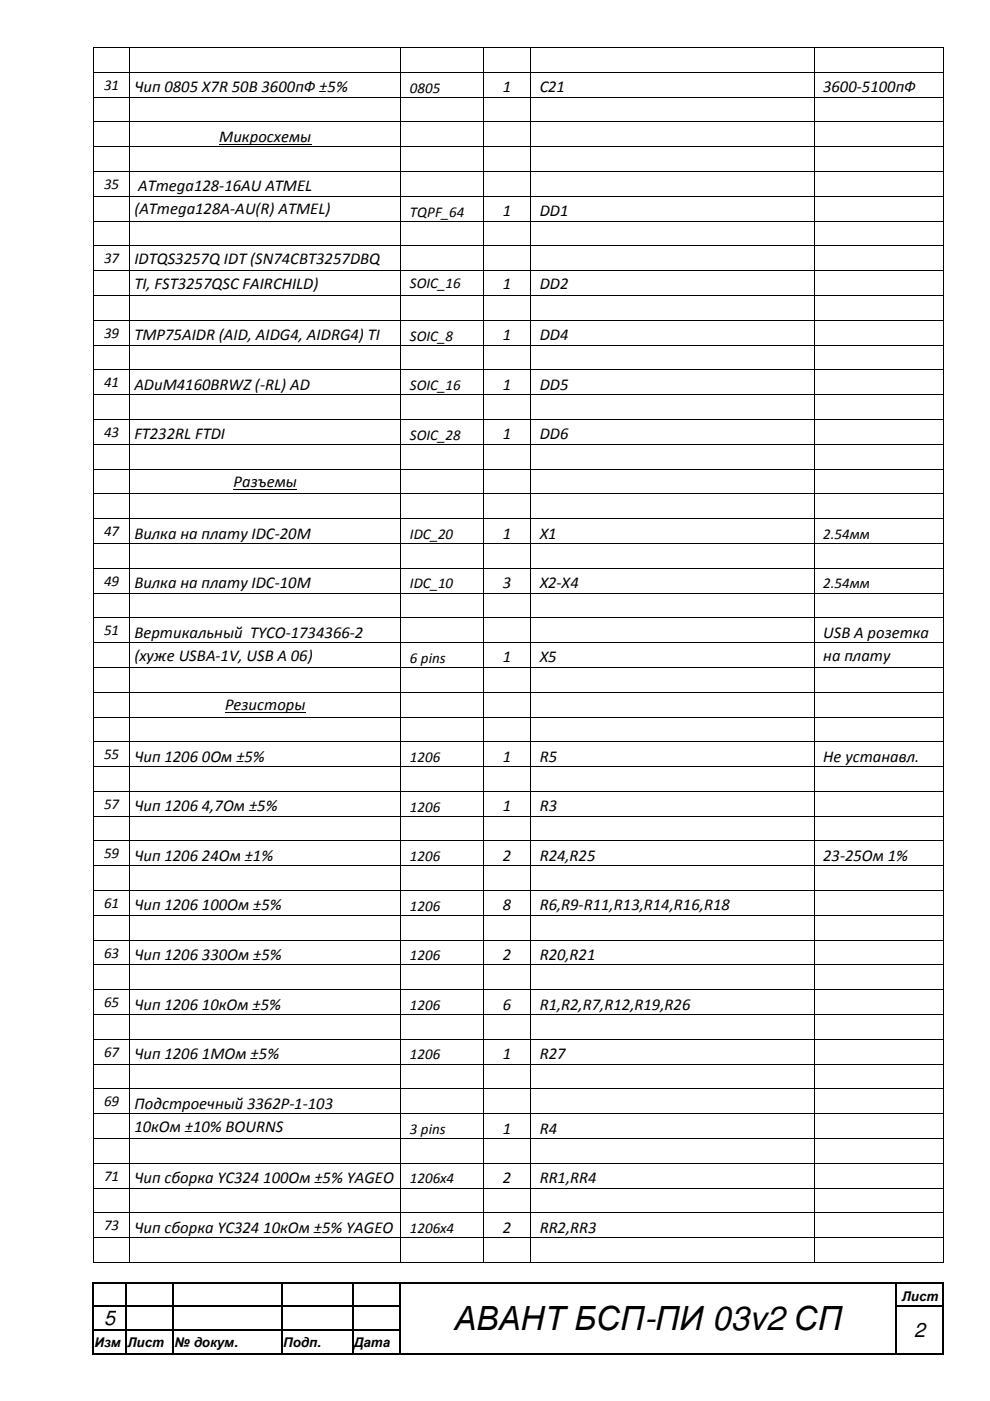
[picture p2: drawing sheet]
<svg xmlns="http://www.w3.org/2000/svg" width="210mm" height="297mm" viewBox="0 0 210 297" stroke-linecap="round" stroke-linejoin="round" font-family="sans-serif">
<defs><g id="words">
<text font-size="7.1" x="96.3" y="282">АВАНТ БСП-ПИ 03v2 СП</text>
<g font-size="4.2">
<text x="22.1" y="281">5</text>
<text x="193.8" y="283.4">2</text>
</g>
<g font-size="3.5">
<text x="28.5" y="19.6">Чип 0805 X7R 50В 3600пФ ±5%</text>
<text x="106.6" y="19.6">1</text>
<text x="114.4" y="19.6">C21</text>
<text x="174.5" y="19.6">3600-5100пФ</text>
<text x="46.5" y="30.1">Микросхемы</text>
<text x="29.3" y="40.6">ATmega128-16AU ATMEL</text>
<text x="28.5" y="45.5">(ATmega128A-AU(R) ATMEL)</text>
<text x="106.6" y="45.8">1</text>
<text x="114.4" y="45.8">DD1</text>
<text x="28.5" y="56">IDTQS3257Q IDT (SN74CBT3257DBQ</text>
<text x="28.5" y="61.2">TI, FST3257QSC FAIRCHILD)</text>
<text x="106.6" y="61.2">1</text>
<text x="114.4" y="61.2">DD2</text>
<text x="28.5" y="72.1">TMP75AIDR (AID, AIDG4, AIDRG4) TI</text>
<text x="106.6" y="72.1">1</text>
<text x="114.4" y="72.1">DD4</text>
<text x="28.5" y="82.6">ADuM4160BRWZ (-RL) AD</text>
<text x="106.6" y="82.6">1</text>
<text x="114.4" y="82.6">DD5</text>
<text x="28.5" y="93.1">FT232RL FTDI</text>
<text x="106.6" y="93.1">1</text>
<text x="114.4" y="93.1">DD6</text>
<text x="49.5" y="103.3">Разъемы</text>
<text x="28.5" y="114.2">Вилка на плату IDC-20M</text>
<text x="106.6" y="114.2">1</text>
<text x="114.4" y="114.2">X1</text>
<text x="28.5" y="124.7">Вилка на плату IDC-10M</text>
<text x="106.6" y="124.7">3</text>
<text x="114.4" y="124.7">X2-X4</text>
<text x="28.5" y="135.2">Вертикальный TYCO-1734366-2</text>
<text x="174.5" y="135.2">USB A розетка</text>
<text x="28.5" y="140.1">(хуже USBA-1V, USB A 06)</text>
<text x="106.6" y="140.5">1</text>
<text x="114.4" y="140.5">X5</text>
<text x="174.5" y="140.1">на плату</text>
<text x="47.7" y="150.6">Резисторы</text>
<text x="28.5" y="161.5">Чип 1206 0Ом ±5%</text>
<text x="106.6" y="161.5">1</text>
<text x="114.4" y="161.5">R5</text>
<text x="174.5" y="161.5">Не устанавл.</text>
<text x="28.5" y="172">Чип 1206 4,7Ом ±5%</text>
<text x="106.6" y="172">1</text>
<text x="114.4" y="172">R3</text>
<text x="28.5" y="182.5">Чип 1206 24Ом ±1%</text>
<text x="106.6" y="182.5">2</text>
<text x="114.4" y="182.5">R24,R25</text>
<text x="174.5" y="182.5">23-25Ом 1%</text>
<text x="28.5" y="193">Чип 1206 100Ом ±5%</text>
<text x="106.6" y="193">8</text>
<text x="114.4" y="193">R6,R9-R11,R13,R14,R16,R18</text>
<text x="28.5" y="203.5">Чип 1206 330Ом ±5%</text>
<text x="106.6" y="203.5">2</text>
<text x="114.4" y="203.5">R20,R21</text>
<text x="28.5" y="214">Чип 1206 10кОм ±5%</text>
<text x="106.6" y="214">6</text>
<text x="114.4" y="214">R1,R2,R7,R12,R19,R26</text>
<text x="28.5" y="224.5">Чип 1206 1МОм ±5%</text>
<text x="106.6" y="224.5">1</text>
<text x="114.4" y="224.5">R27</text>
<text x="28.5" y="235.1">Подстроечный 3362P-1-103</text>
<text x="28.5" y="239.9">10кОм ±10% BOURNS</text>
<text x="106.6" y="240.3">1</text>
<text x="114.4" y="240.3">R4</text>
<text x="28.5" y="250.8">Чип сборка YC324 100Ом ±5% YAGEO</text>
<text x="106.6" y="250.8">2</text>
<text x="114.4" y="250.8">RR1,RR4</text>
<text x="28.5" y="261.3">Чип сборка YC324 10кОм ±5% YAGEO</text>
<text x="106.6" y="261.3">2</text>
<text x="114.4" y="261.3">RR2,RR3</text>
</g>
<g font-size="3.2">
<text x="22.1" y="19">31</text>
<text x="86.9" y="19.6">0805</text>
<text x="22.1" y="40">35</text>
<text x="86.9" y="45.9">TQPF_64</text>
<text x="22.1" y="55.8">37</text>
<text x="86.9" y="61.1">SOIC_16</text>
<text x="22.1" y="71.6">39</text>
<text x="86.9" y="72.2">SOIC_8</text>
<text x="22.1" y="82.1">41</text>
<text x="86.9" y="82.7">SOIC_16</text>
<text x="22.1" y="92.6">43</text>
<text x="86.9" y="93.2">SOIC_28</text>
<text x="22.1" y="113.7">47</text>
<text x="86.9" y="114.3">IDC_20</text>
<text x="174.5" y="114.3">2.54мм</text>
<text x="22.1" y="124.2">49</text>
<text x="86.9" y="124.8">IDC_10</text>
<text x="174.5" y="124.8">2.54мм</text>
<text x="22.1" y="134.7">51</text>
<text x="86.9" y="140.5">6 pins</text>
<text x="22.1" y="161">55</text>
<text x="86.9" y="161.6">1206</text>
<text x="22.1" y="171.5">57</text>
<text x="86.9" y="172.1">1206</text>
<text x="22.1" y="182">59</text>
<text x="86.9" y="182.6">1206</text>
<text x="22.1" y="192.5">61</text>
<text x="86.9" y="193.1">1206</text>
<text x="22.1" y="203">63</text>
<text x="86.9" y="203.6">1206</text>
<text x="22.1" y="213.5">65</text>
<text x="86.9" y="214.1">1206</text>
<text x="22.1" y="224">67</text>
<text x="86.9" y="224.6">1206</text>
<text x="22.1" y="234.6">69</text>
<text x="86.9" y="240.4">3 pins</text>
<text x="22.1" y="250.3">71</text>
<text x="86.9" y="250.9">1206х4</text>
<text x="22.1" y="260.8">73</text>
<text x="86.9" y="261.5">1206х4</text>
</g>
<g font-size="2.8">
<text x="191.2" y="275.8">Лист</text>
<text x="20" y="285.5">Изм</text>
<text x="27" y="285.5">Лист</text>
<text x="37" y="285.5">№ докум.</text>
<text x="60" y="285.5">Подп.</text>
<text x="75" y="285.5">Дата</text>
</g>
</g></defs>
<g fill="#000">
<path d="M19.8 10h.1v.2h-.1zM19.8 15.2h.1v.2h-.1zM27.4 10h.2v.2h-.2zM27.4 15.2h.2v.2h-.2zM84.9 10h.1v.2h-.1zM84.9 15.2h.1v.2h-.1zM102.4 10h.2v.2h-.2zM102.4 15.2h.2v.2h-.2zM112.4 10h.2v.2h-.2zM112.4 15.2h.2v.2h-.2zM172.6 10h.1v.2h-.1zM172.6 15.2h.1v.2h-.1z"/>
<path d="M200 10h.2v.2h-.2zM200 15.2h.2v.2h-.2zM19.8 20.5h.1v.2h-.1zM19.8 25.8h.1v.1h-.1zM19.8 31h.1v.2h-.1zM19.8 36.3h.1v.1h-.1zM27.4 20.5h.2v.2h-.2zM27.4 25.8h.2v.1h-.2zM27.4 31h.2v.2h-.2zM27.4 36.3h.2v.1h-.2zM84.9 20.5h.1v.2h-.1zM84.9 25.8h.1v.1h-.1z"/>
<path d="M84.9 31h.1v.2h-.1zM84.9 36.3h.1v.1h-.1zM102.4 20.5h.2v.2h-.2zM102.4 25.8h.2v.1h-.2zM102.4 31h.2v.2h-.2zM102.4 36.3h.2v.1h-.2zM112.4 20.5h.2v.2h-.2zM112.4 25.8h.2v.1h-.2zM112.4 31h.2v.2h-.2zM112.4 36.3h.2v.1h-.2zM172.6 20.5h.1v.2h-.1zM172.6 25.8h.1v.1h-.1z"/>
<path d="M172.6 31h.1v.2h-.1zM172.6 36.3h.1v.1h-.1zM200 20.5h.2v.2h-.2zM200 25.8h.2v.1h-.2zM200 31h.2v.2h-.2zM200 36.3h.2v.1h-.2zM19.8 41.5h.1v.2h-.1zM19.8 46.8h.1v.1h-.1zM19.8 52.1h.1v.1h-.1zM19.8 57.3h.1v.2h-.1zM27.4 41.5h.2v.2h-.2zM27.4 46.8h.2v.1h-.2z"/>
<path d="M27.4 52.1h.2v.1h-.2zM27.4 57.3h.2v.2h-.2zM84.9 41.5h.1v.2h-.1zM84.9 46.8h.1v.1h-.1zM84.9 52.1h.1v.1h-.1zM84.9 57.3h.1v.2h-.1zM102.4 41.5h.2v.2h-.2zM102.4 46.8h.2v.1h-.2zM102.4 52.1h.2v.1h-.2zM102.4 57.3h.2v.2h-.2zM112.4 41.5h.2v.2h-.2zM112.4 46.8h.2v.1h-.2z"/>
<path d="M112.4 52.1h.2v.1h-.2zM112.4 57.3h.2v.2h-.2zM172.6 41.5h.1v.2h-.1zM172.6 46.8h.1v.1h-.1zM172.6 52.1h.1v.1h-.1zM172.6 57.3h.1v.2h-.1zM200 41.5h.2v.2h-.2zM200 46.8h.2v.1h-.2zM200 52.1h.2v.1h-.2zM200 57.3h.2v.2h-.2zM19.8 62.6h.1v.1h-.1zM19.8 67.8h.1v.2h-.1z"/>
<path d="M19.8 73.1h.1v.1h-.1zM19.8 78.3h.1v.2h-.1zM27.4 62.6h.2v.1h-.2zM27.4 67.8h.2v.2h-.2zM27.4 73.1h.2v.1h-.2zM27.4 78.3h.2v.2h-.2zM84.9 62.6h.1v.1h-.1zM84.9 67.8h.1v.2h-.1zM84.9 73.1h.1v.1h-.1zM84.9 78.3h.1v.2h-.1zM102.4 62.6h.2v.1h-.2zM102.4 67.8h.2v.2h-.2z"/>
<path d="M102.4 73.1h.2v.1h-.2zM102.4 78.3h.2v.2h-.2zM112.4 62.6h.2v.1h-.2zM112.4 67.8h.2v.2h-.2zM112.4 73.1h.2v.1h-.2zM112.4 78.3h.2v.2h-.2zM172.6 62.6h.1v.1h-.1zM172.6 67.8h.1v.2h-.1zM172.6 73.1h.1v.1h-.1zM172.6 78.3h.1v.2h-.1zM200 62.6h.2v.1h-.2zM200 67.8h.2v.2h-.2z"/>
<path d="M200 73.1h.2v.1h-.2zM200 78.3h.2v.2h-.2zM19.8 83.6h.1v.2h-.1zM19.8 88.9h.1v.1h-.1zM19.8 94.1h.1v.2h-.1zM19.8 99.4h.1v.1h-.1zM27.4 83.6h.2v.2h-.2zM27.4 88.9h.2v.1h-.2zM27.4 94.1h.2v.2h-.2zM27.4 99.4h.2v.1h-.2zM84.9 83.6h.1v.2h-.1zM84.9 88.9h.1v.1h-.1z"/>
<path d="M84.9 94.1h.1v.2h-.1zM84.9 99.4h.1v.1h-.1zM102.4 83.6h.2v.2h-.2zM102.4 88.9h.2v.1h-.2zM102.4 94.1h.2v.2h-.2zM102.4 99.4h.2v.1h-.2zM112.4 83.6h.2v.2h-.2zM112.4 88.9h.2v.1h-.2zM112.4 94.1h.2v.2h-.2zM112.4 99.4h.2v.1h-.2zM172.6 83.6h.1v.2h-.1zM172.6 88.9h.1v.1h-.1z"/>
<path d="M172.6 94.1h.1v.2h-.1zM172.6 99.4h.1v.1h-.1zM200 83.6h.2v.2h-.2zM200 88.9h.2v.1h-.2zM200 94.1h.2v.2h-.2zM200 99.4h.2v.1h-.2zM19.8 104.6h.1v.2h-.1zM19.8 109.9h.1v.1h-.1zM19.8 115.1h.1v.2h-.1zM27.4 104.6h.2v.2h-.2zM27.4 109.9h.2v.1h-.2zM27.4 115.1h.2v.2h-.2z"/>
<path d="M84.9 104.6h.1v.2h-.1zM84.9 109.9h.1v.1h-.1zM84.9 115.1h.1v.2h-.1zM102.4 104.6h.2v.2h-.2zM102.4 109.9h.2v.1h-.2zM102.4 115.1h.2v.2h-.2zM112.4 104.6h.2v.2h-.2zM112.4 109.9h.2v.1h-.2zM112.4 115.1h.2v.2h-.2zM172.6 104.6h.1v.2h-.1zM172.6 109.9h.1v.1h-.1zM172.6 115.1h.1v.2h-.1z"/>
<path d="M200 104.6h.2v.2h-.2zM200 109.9h.2v.1h-.2zM200 115.1h.2v.2h-.2zM19.8 120.4h.1v.2h-.1zM19.8 125.6h.1v.2h-.1zM19.8 130.9h.1v.2h-.1zM19.8 136.1h.1v.2h-.1zM27.4 120.4h.2v.2h-.2zM27.4 125.6h.2v.2h-.2zM27.4 130.9h.2v.2h-.2zM27.4 136.1h.2v.2h-.2zM84.9 120.4h.1v.2h-.1z"/>
<path d="M84.9 125.6h.1v.2h-.1zM84.9 130.9h.1v.2h-.1zM84.9 136.1h.1v.2h-.1zM102.4 120.4h.2v.2h-.2zM102.4 125.6h.2v.2h-.2zM102.4 130.9h.2v.2h-.2zM102.4 136.1h.2v.2h-.2zM112.4 120.4h.2v.2h-.2zM112.4 125.6h.2v.2h-.2zM112.4 130.9h.2v.2h-.2zM112.4 136.1h.2v.2h-.2zM172.6 120.4h.1v.2h-.1z"/>
<path d="M172.6 125.6h.1v.2h-.1zM172.6 130.9h.1v.2h-.1zM172.6 136.1h.1v.2h-.1zM200 120.4h.2v.2h-.2zM200 125.6h.2v.2h-.2zM200 130.9h.2v.2h-.2zM200 136.1h.2v.2h-.2zM19.8 141.4h.1v.2h-.1zM19.8 146.7h.1v.2h-.1zM19.8 151.9h.1v.2h-.1zM19.8 157.2h.1v.2h-.1zM27.4 141.4h.2v.2h-.2z"/>
<path d="M27.4 146.7h.2v.2h-.2zM27.4 151.9h.2v.2h-.2zM27.4 157.2h.2v.2h-.2zM84.9 141.4h.1v.2h-.1zM84.9 146.7h.1v.2h-.1zM84.9 151.9h.1v.2h-.1zM84.9 157.2h.1v.2h-.1zM102.4 141.4h.2v.2h-.2zM102.4 146.7h.2v.2h-.2zM102.4 151.9h.2v.2h-.2zM102.4 157.2h.2v.2h-.2zM112.4 141.4h.2v.2h-.2z"/>
<path d="M112.4 146.7h.2v.2h-.2zM112.4 151.9h.2v.2h-.2zM112.4 157.2h.2v.2h-.2zM172.6 141.4h.1v.2h-.1zM172.6 146.7h.1v.2h-.1zM172.6 151.9h.1v.2h-.1zM172.6 157.2h.1v.2h-.1zM200 141.4h.2v.2h-.2zM200 146.7h.2v.2h-.2zM200 151.9h.2v.2h-.2zM200 157.2h.2v.2h-.2zM19.8 162.4h.1v.2h-.1z"/>
<path d="M19.8 167.7h.1v.2h-.1zM19.8 172.9h.1v.2h-.1zM19.8 178.2h.1v.2h-.1zM27.4 162.4h.2v.2h-.2zM27.4 167.7h.2v.2h-.2zM27.4 172.9h.2v.2h-.2zM27.4 178.2h.2v.2h-.2zM84.9 162.4h.1v.2h-.1zM84.9 167.7h.1v.2h-.1zM84.9 172.9h.1v.2h-.1zM84.9 178.2h.1v.2h-.1zM102.4 162.4h.2v.2h-.2z"/>
<path d="M102.4 167.7h.2v.2h-.2zM102.4 172.9h.2v.2h-.2zM102.4 178.2h.2v.2h-.2zM112.4 162.4h.2v.2h-.2zM112.4 167.7h.2v.2h-.2zM112.4 172.9h.2v.2h-.2zM112.4 178.2h.2v.2h-.2zM172.6 162.4h.1v.2h-.1zM172.6 167.7h.1v.2h-.1zM172.6 172.9h.1v.2h-.1zM172.6 178.2h.1v.2h-.1zM200 162.4h.2v.2h-.2z"/>
<path d="M200 167.7h.2v.2h-.2zM200 172.9h.2v.2h-.2zM200 178.2h.2v.2h-.2zM19.8 183.5h.1v.1h-.1zM19.8 188.7h.1v.2h-.1zM19.8 194h.1v.1h-.1zM19.8 199.2h.1v.2h-.1zM27.4 183.5h.2v.1h-.2zM27.4 188.7h.2v.2h-.2zM27.4 194h.2v.1h-.2zM27.4 199.2h.2v.2h-.2zM84.9 183.5h.1v.1h-.1z"/>
<path d="M84.9 188.7h.1v.2h-.1zM84.9 194h.1v.1h-.1zM84.9 199.2h.1v.2h-.1zM102.4 183.5h.2v.1h-.2zM102.4 188.7h.2v.2h-.2zM102.4 194h.2v.1h-.2zM102.4 199.2h.2v.2h-.2zM112.4 183.5h.2v.1h-.2zM112.4 188.7h.2v.2h-.2zM112.4 194h.2v.1h-.2zM112.4 199.2h.2v.2h-.2zM172.6 183.5h.1v.1h-.1z"/>
<path d="M172.6 188.7h.1v.2h-.1zM172.6 194h.1v.1h-.1zM172.6 199.2h.1v.2h-.1zM200 183.5h.2v.1h-.2zM200 188.7h.2v.2h-.2zM200 194h.2v.1h-.2zM200 199.2h.2v.2h-.2zM19.8 204.5h.1v.1h-.1zM19.8 209.8h.1v.1h-.1zM19.8 215h.1v.2h-.1zM27.4 204.5h.2v.1h-.2zM27.4 209.8h.2v.1h-.2z"/>
<path d="M27.4 215h.2v.2h-.2zM84.9 204.5h.1v.1h-.1zM84.9 209.8h.1v.1h-.1zM84.9 215h.1v.2h-.1zM102.4 204.5h.2v.1h-.2zM102.4 209.8h.2v.1h-.2zM102.4 215h.2v.2h-.2zM112.4 204.5h.2v.1h-.2zM112.4 209.8h.2v.1h-.2zM112.4 215h.2v.2h-.2zM172.6 204.5h.1v.1h-.1zM172.6 209.8h.1v.1h-.1z"/>
<path d="M172.6 215h.1v.2h-.1zM200 204.5h.2v.1h-.2zM200 209.8h.2v.1h-.2zM200 215h.2v.2h-.2zM19.8 220.3h.1v.1h-.1zM19.8 225.5h.1v.2h-.1zM19.8 230.8h.1v.1h-.1zM19.8 236h.1v.2h-.1zM27.4 220.3h.2v.1h-.2zM27.4 225.5h.2v.2h-.2zM27.4 230.8h.2v.1h-.2zM27.4 236h.2v.2h-.2z"/>
<path d="M84.9 220.3h.1v.1h-.1zM84.9 225.5h.1v.2h-.1zM84.9 230.8h.1v.1h-.1zM84.9 236h.1v.2h-.1zM102.4 220.3h.2v.1h-.2zM102.4 225.5h.2v.2h-.2zM102.4 230.8h.2v.1h-.2zM102.4 236h.2v.2h-.2zM112.4 220.3h.2v.1h-.2zM112.4 225.5h.2v.2h-.2zM112.4 230.8h.2v.1h-.2zM112.4 236h.2v.2h-.2z"/>
<path d="M172.6 220.3h.1v.1h-.1zM172.6 225.5h.1v.2h-.1zM172.6 230.8h.1v.1h-.1zM172.6 236h.1v.2h-.1zM200 220.3h.2v.1h-.2zM200 225.5h.2v.2h-.2zM200 230.8h.2v.1h-.2zM200 236h.2v.2h-.2zM19.8 241.3h.1v.2h-.1zM19.8 246.5h.1v.2h-.1zM19.8 251.8h.1v.2h-.1zM19.8 257h.1v.2h-.1z"/>
<path d="M27.4 241.3h.2v.2h-.2zM27.4 246.5h.2v.2h-.2zM27.4 251.8h.2v.2h-.2zM27.4 257h.2v.2h-.2zM84.9 241.3h.1v.2h-.1zM84.9 246.5h.1v.2h-.1zM84.9 251.8h.1v.2h-.1zM84.9 257h.1v.2h-.1zM102.4 241.3h.2v.2h-.2zM102.4 246.5h.2v.2h-.2zM102.4 251.8h.2v.2h-.2zM102.4 257h.2v.2h-.2z"/>
<path d="M112.4 241.3h.2v.2h-.2zM112.4 246.5h.2v.2h-.2zM112.4 251.8h.2v.2h-.2zM112.4 257h.2v.2h-.2zM172.6 241.3h.1v.2h-.1zM172.6 246.5h.1v.2h-.1zM172.6 251.8h.1v.2h-.1zM172.6 257h.1v.2h-.1zM200 241.3h.2v.2h-.2zM200 246.5h.2v.2h-.2zM200 251.8h.2v.2h-.2zM200 257h.2v.2h-.2z"/>
<path d="M19.6 271.9h.3v.2h-.3zM19.6 276.9h.3v.2h-.3zM19.8 262.3h.1v.2h-.1zM19.8 267.6h.1v.2h-.1zM26.6 271.9h.3v.2h-.3zM26.6 276.9h.3v.2h-.3zM27.4 262.3h.2v.2h-.2zM27.4 267.6h.2v.2h-.2zM36.6 271.9h.3v.2h-.3zM36.6 276.9h.3v.2h-.3zM59.6 271.9h.3v.2h-.3zM59.6 276.9h.3v.2h-.3z"/>
<path d="M74.6 271.9h.3v.2h-.3zM74.6 276.9h.3v.2h-.3zM84.6 271.9h.3v.2h-.3zM84.6 276.9h.3v.2h-.3zM84.9 262.3h.1v.2h-.1zM84.9 267.6h.1v.2h-.1zM102.4 262.3h.2v.2h-.2zM102.4 267.6h.2v.2h-.2zM112.4 262.3h.2v.2h-.2zM112.4 267.6h.2v.2h-.2zM172.6 262.3h.1v.2h-.1zM172.6 267.6h.1v.2h-.1z"/>
<path d="M189.9 271.9h.2v.2h-.2zM189.9 276.9h.2v.2h-.2zM199.9 271.9h.3v.2h-.3zM199.9 276.9h.3v.2h-.3zM200 262.3h.2v.2h-.2zM200 267.6h.2v.2h-.2zM19.6 281.9h.3v.3h-.3zM19.6 286.9h.3v.2h-.3zM26.6 281.9h.3v.3h-.3zM26.6 286.9h.3v.2h-.3zM36.6 281.9h.3v.3h-.3zM36.6 286.9h.3v.2h-.3z"/>
<path d="M59.6 281.9h.3v.3h-.3zM59.6 286.9h.3v.2h-.3zM74.6 281.9h.3v.3h-.3zM74.6 286.9h.3v.2h-.3zM84.6 281.9h.3v.3h-.3zM84.6 286.9h.3v.2h-.3zM189.9 281.9h.2v.3h-.2zM189.9 286.9h.2v.2h-.2zM199.9 281.9h.3v.3h-.3zM199.9 286.9h.3v.2h-.3z"/>
</g>
<g fill="none" stroke="#000" stroke-width=".25">
<path d="M19.7 272.1v4.8M19.7 277.1v4.8M19.9 272h6.7M19.9 277h6.7M26.8 272.1v4.8M26.8 277.1v4.8M26.9 272h9.7M26.9 277h9.7M36.7 272.1v4.8M36.7 277.1v4.8M36.9 272h22.7M36.9 277h22.7"/>
<path d="M59.7 272.1v4.8M59.7 277.1v4.8M59.9 272h14.7M59.9 277h14.7M74.8 272.1v4.8M74.8 277.1v4.8M74.9 272h9.7M74.9 277h9.7M84.8 272.1v4.8M84.8 277.1v4.8M84.9 272h105M190 272.1v4.8"/>
<path d="M190 277.1v4.8M190.1 272h9.8M190.1 277h9.8M200 272.1v4.8M200 277.1v4.8M19.7 282.2v4.7M19.9 282h6.7M19.9 287h6.7M26.8 282.2v4.7M26.9 282h9.7M26.9 287h9.7M36.7 282.2v4.7"/>
<path d="M36.9 282h22.7M36.9 287h22.7M59.7 282.2v4.7M59.9 282h14.7M59.9 287h14.7M74.8 282.2v4.7M74.9 282h9.7M74.9 287h9.7M84.8 282.2v4.7M84.9 287h105M190 282.2v4.7M190.1 287h9.8"/>
<path d="M200 282.2v4.7"/>
</g>
<g fill="none" stroke="#000" stroke-width=".21">
<path d="M19.9 10.2v5M19.9 15.4v5.1M19.9 10.1h7.5M19.9 15.3h7.5M27.5 10.2v5M27.5 15.4v5.1M27.6 10.1h57.3M27.6 15.3h57.3M85 10.2v5M85 15.4v5.1M85 10.1h17.4M85 15.3h17.4"/>
<path d="M102.5 10.2v5M102.5 15.4v5.1M102.6 10.1h9.8M102.6 15.3h9.8M112.5 10.2v5M112.5 15.4v5.1M112.6 10.1h60M112.6 15.3h60M172.6 10.2v5M172.6 15.4v5.1M172.7 10.1h27.3M172.7 15.3h27.3"/>
<path d="M200.1 10.2v5M200.1 15.4v5.1M19.9 20.7v5.1M19.9 25.9v5.1M19.9 31.2v5.1M19.9 36.4v5.1M19.9 20.6h7.5M19.9 25.9h7.5M19.9 31.1h7.5M19.9 36.4h7.5M27.5 20.7v5.1M27.5 25.9v5.1"/>
<path d="M27.5 31.2v5.1M27.5 36.4v5.1M27.6 20.6h57.3M27.6 25.9h57.3M27.6 31.1h57.3M27.6 36.4h57.3M46.5 30.5h19.5M85 20.7v5.1M85 25.9v5.1M85 31.2v5.1M85 36.4v5.1M85 20.6h17.4"/>
<path d="M85 25.9h17.4M85 31.1h17.4M85 36.4h17.4M102.5 20.7v5.1M102.5 25.9v5.1M102.5 31.2v5.1M102.5 36.4v5.1M102.6 20.6h9.8M102.6 25.9h9.8M102.6 31.1h9.8M102.6 36.4h9.8M112.5 20.7v5.1"/>
<path d="M112.5 25.9v5.1M112.5 31.2v5.1M112.5 36.4v5.1M112.6 20.6h60M112.6 25.9h60M112.6 31.1h60M112.6 36.4h60M172.6 20.7v5.1M172.6 25.9v5.1M172.6 31.2v5.1M172.6 36.4v5.1M172.7 20.6h27.3"/>
<path d="M172.7 25.9h27.3M172.7 31.1h27.3M172.7 36.4h27.3M200.1 20.7v5.1M200.1 25.9v5.1M200.1 31.2v5.1M200.1 36.4v5.1M19.9 41.7v5.1M19.9 46.9v5.2M19.9 52.2v5.1M19.9 57.5v5.1M19.9 41.6h7.5"/>
<path d="M19.9 46.9h7.5M19.9 52.2h7.5M19.9 57.4h7.5M27.5 41.7v5.1M27.5 46.9v5.2M27.5 52.2v5.1M27.5 57.5v5.1M27.6 41.6h57.3M27.6 46.9h57.3M27.6 52.2h57.3M27.6 57.4h57.3M85 41.7v5.1"/>
<path d="M85 46.9v5.2M85 52.2v5.1M85 57.5v5.1M85 41.6h17.4M85 46.9h17.4M85 52.2h17.4M85 57.4h17.4M102.5 41.7v5.1M102.5 46.9v5.2M102.5 52.2v5.1M102.5 57.5v5.1M102.6 41.6h9.8"/>
<path d="M102.6 46.9h9.8M102.6 52.2h9.8M102.6 57.4h9.8M112.5 41.7v5.1M112.5 46.9v5.2M112.5 52.2v5.1M112.5 57.5v5.1M112.6 41.6h60M112.6 46.9h60M112.6 52.2h60M112.6 57.4h60M172.6 41.7v5.1"/>
<path d="M172.6 46.9v5.2M172.6 52.2v5.1M172.6 57.5v5.1M172.7 41.6h27.3M172.7 46.9h27.3M172.7 52.2h27.3M172.7 57.4h27.3M200.1 41.7v5.1M200.1 46.9v5.2M200.1 52.2v5.1M200.1 57.5v5.1M19.9 62.7v5.1"/>
<path d="M19.9 68v5.1M19.9 73.2v5.1M19.9 78.5v5.1M19.9 62.7h7.5M19.9 67.9h7.5M19.9 73.2h7.5M19.9 78.4h7.5M27.5 62.7v5.1M27.5 68v5.1M27.5 73.2v5.1M27.5 78.5v5.1M27.6 62.7h57.3"/>
<path d="M27.6 67.9h57.3M27.6 73.2h57.3M27.6 78.4h57.3M85 62.7v5.1M85 68v5.1M85 73.2v5.1M85 78.5v5.1M85 62.7h17.4M85 67.9h17.4M85 73.2h17.4M85 78.4h17.4M102.5 62.7v5.1"/>
<path d="M102.5 68v5.1M102.5 73.2v5.1M102.5 78.5v5.1M102.6 62.7h9.8M102.6 67.9h9.8M102.6 73.2h9.8M102.6 78.4h9.8M112.5 62.7v5.1M112.5 68v5.1M112.5 73.2v5.1M112.5 78.5v5.1M112.6 62.7h60"/>
<path d="M112.6 67.9h60M112.6 73.2h60M112.6 78.4h60M172.6 62.7v5.1M172.6 68v5.1M172.6 73.2v5.1M172.6 78.5v5.1M172.7 62.7h27.3M172.7 67.9h27.3M172.7 73.2h27.3M172.7 78.4h27.3M200.1 62.7v5.1"/>
<path d="M200.1 68v5.1M200.1 73.2v5.1M200.1 78.5v5.1M19.9 83.8v5.1M19.9 89v5.1M19.9 94.3v5.1M19.9 99.5v5.1M19.9 83.7h7.5M19.9 88.9h7.5M19.9 94.2h7.5M19.9 99.4h7.5M27.5 83.8v5.1"/>
<path d="M27.5 89v5.1M27.5 94.3v5.1M27.5 99.5v5.1M27.6 83.7h57.3M27.6 88.9h57.3M27.6 94.2h57.3M27.6 99.4h57.3M85 83.8v5.1M85 89v5.1M85 94.3v5.1M85 99.5v5.1M85 83.7h17.4"/>
<path d="M85 88.9h17.4M85 94.2h17.4M85 99.4h17.4M102.5 83.8v5.1M102.5 89v5.1M102.5 94.3v5.1M102.5 99.5v5.1M102.6 83.7h9.8M102.6 88.9h9.8M102.6 94.2h9.8M102.6 99.4h9.8M112.5 83.8v5.1"/>
<path d="M112.5 89v5.1M112.5 94.3v5.1M112.5 99.5v5.1M112.6 83.7h60M112.6 88.9h60M112.6 94.2h60M112.6 99.4h60M172.6 83.8v5.1M172.6 89v5.1M172.6 94.3v5.1M172.6 99.5v5.1M172.7 83.7h27.3"/>
<path d="M172.7 88.9h27.3M172.7 94.2h27.3M172.7 99.4h27.3M200.1 83.8v5.1M200.1 89v5.1M200.1 94.3v5.1M200.1 99.5v5.1M19.9 104.8v5.1M19.9 110v5.1M19.9 115.3v5.1M19.9 104.7h7.5M19.9 109.9h7.5"/>
<path d="M19.9 115.2h7.5M27.5 104.8v5.1M27.5 110v5.1M27.5 115.3v5.1M27.6 104.7h57.3M27.6 109.9h57.3M27.6 115.2h57.3M49.5 103.7h13.4M85 104.8v5.1M85 110v5.1M85 115.3v5.1M85 104.7h17.4"/>
<path d="M85 109.9h17.4M85 115.2h17.4M102.5 104.8v5.1M102.5 110v5.1M102.5 115.3v5.1M102.6 104.7h9.8M102.6 109.9h9.8M102.6 115.2h9.8M112.5 104.8v5.1M112.5 110v5.1M112.5 115.3v5.1M112.6 104.7h60"/>
<path d="M112.6 109.9h60M112.6 115.2h60M172.6 104.8v5.1M172.6 110v5.1M172.6 115.3v5.1M172.7 104.7h27.3M172.7 109.9h27.3M172.7 115.2h27.3M200.1 104.8v5.1M200.1 110v5.1M200.1 115.3v5.1M19.9 120.6v5"/>
<path d="M19.9 125.8v5.1M19.9 131.1v5M19.9 136.3v5.1M19.9 120.5h7.5M19.9 125.7h7.5M19.9 131h7.5M19.9 136.2h7.5M27.5 120.6v5M27.5 125.8v5.1M27.5 131.1v5M27.5 136.3v5.1M27.6 120.5h57.3"/>
<path d="M27.6 125.7h57.3M27.6 131h57.3M27.6 136.2h57.3M85 120.6v5M85 125.8v5.1M85 131.1v5M85 136.3v5.1M85 120.5h17.4M85 125.7h17.4M85 131h17.4M85 136.2h17.4M102.5 120.6v5"/>
<path d="M102.5 125.8v5.1M102.5 131.1v5M102.5 136.3v5.1M102.6 120.5h9.8M102.6 125.7h9.8M102.6 131h9.8M102.6 136.2h9.8M112.5 120.6v5M112.5 125.8v5.1M112.5 131.1v5M112.5 136.3v5.1M112.6 120.5h60"/>
<path d="M112.6 125.7h60M112.6 131h60M112.6 136.2h60M172.6 120.6v5M172.6 125.8v5.1M172.6 131.1v5M172.6 136.3v5.1M172.7 120.5h27.3M172.7 125.7h27.3M172.7 131h27.3M172.7 136.2h27.3M200.1 120.6v5"/>
<path d="M200.1 125.8v5.1M200.1 131.1v5M200.1 136.3v5.1M19.9 141.6v5.1M19.9 146.9v5M19.9 152.1v5.1M19.9 157.4v5M19.9 141.5h7.5M19.9 146.8h7.5M19.9 152h7.5M19.9 157.3h7.5M27.5 141.6v5.1"/>
<path d="M27.5 146.9v5M27.5 152.1v5.1M27.5 157.4v5M27.6 141.5h57.3M27.6 146.8h57.3M27.6 152h57.3M27.6 157.3h57.3M47.7 151.1h17.1M85 141.6v5.1M85 146.9v5M85 152.1v5.1M85 157.4v5"/>
<path d="M85 141.5h17.4M85 146.8h17.4M85 152h17.4M85 157.3h17.4M102.5 141.6v5.1M102.5 146.9v5M102.5 152.1v5.1M102.5 157.4v5M102.6 141.5h9.8M102.6 146.8h9.8M102.6 152h9.8M102.6 157.3h9.8"/>
<path d="M112.5 141.6v5.1M112.5 146.9v5M112.5 152.1v5.1M112.5 157.4v5M112.6 141.5h60M112.6 146.8h60M112.6 152h60M112.6 157.3h60M172.6 141.6v5.1M172.6 146.9v5M172.6 152.1v5.1M172.6 157.4v5"/>
<path d="M172.7 141.5h27.3M172.7 146.8h27.3M172.7 152h27.3M172.7 157.3h27.3M200.1 141.6v5.1M200.1 146.9v5M200.1 152.1v5.1M200.1 157.4v5M19.9 162.6v5.1M19.9 167.9v5M19.9 173.1v5.1M19.9 178.4v5.1"/>
<path d="M19.9 162.5h7.5M19.9 167.8h7.5M19.9 173h7.5M19.9 178.3h7.5M27.5 162.6v5.1M27.5 167.9v5M27.5 173.1v5.1M27.5 178.4v5.1M27.6 162.5h57.3M27.6 167.8h57.3M27.6 173h57.3M27.6 178.3h57.3"/>
<path d="M85 162.6v5.1M85 167.9v5M85 173.1v5.1M85 178.4v5.1M85 162.5h17.4M85 167.8h17.4M85 173h17.4M85 178.3h17.4M102.5 162.6v5.1M102.5 167.9v5M102.5 173.1v5.1M102.5 178.4v5.1"/>
<path d="M102.6 162.5h9.8M102.6 167.8h9.8M102.6 173h9.8M102.6 178.3h9.8M112.5 162.6v5.1M112.5 167.9v5M112.5 173.1v5.1M112.5 178.4v5.1M112.6 162.5h60M112.6 167.8h60M112.6 173h60M112.6 178.3h60"/>
<path d="M172.6 162.6v5.1M172.6 167.9v5M172.6 173.1v5.1M172.6 178.4v5.1M172.7 162.5h27.3M172.7 167.8h27.3M172.7 173h27.3M172.7 178.3h27.3M200.1 162.6v5.1M200.1 167.9v5M200.1 173.1v5.1M200.1 178.4v5.1"/>
<path d="M19.9 183.6v5.1M19.9 188.9v5.1M19.9 194.1v5.1M19.9 199.4v5.1M19.9 183.6h7.5M19.9 188.8h7.5M19.9 194.1h7.5M19.9 199.3h7.5M27.5 183.6v5.1M27.5 188.9v5.1M27.5 194.1v5.1M27.5 199.4v5.1"/>
<path d="M27.6 183.6h57.3M27.6 188.8h57.3M27.6 194.1h57.3M27.6 199.3h57.3M85 183.6v5.1M85 188.9v5.1M85 194.1v5.1M85 199.4v5.1M85 183.6h17.4M85 188.8h17.4M85 194.1h17.4M85 199.3h17.4"/>
<path d="M102.5 183.6v5.1M102.5 188.9v5.1M102.5 194.1v5.1M102.5 199.4v5.1M102.6 183.6h9.8M102.6 188.8h9.8M102.6 194.1h9.8M102.6 199.3h9.8M112.5 183.6v5.1M112.5 188.9v5.1M112.5 194.1v5.1M112.5 199.4v5.1"/>
<path d="M112.6 183.6h60M112.6 188.8h60M112.6 194.1h60M112.6 199.3h60M172.6 183.6v5.1M172.6 188.9v5.1M172.6 194.1v5.1M172.6 199.4v5.1M172.7 183.6h27.3M172.7 188.8h27.3M172.7 194.1h27.3M172.7 199.3h27.3"/>
<path d="M200.1 183.6v5.1M200.1 188.9v5.1M200.1 194.1v5.1M200.1 199.4v5.1M19.9 204.6v5.2M19.9 209.9v5.1M19.9 215.2v5.1M19.9 204.6h7.5M19.9 209.8h7.5M19.9 215.1h7.5M27.5 204.6v5.2M27.5 209.9v5.1"/>
<path d="M27.5 215.2v5.1M27.6 204.6h57.3M27.6 209.8h57.3M27.6 215.1h57.3M85 204.6v5.2M85 209.9v5.1M85 215.2v5.1M85 204.6h17.4M85 209.8h17.4M85 215.1h17.4M102.5 204.6v5.2M102.5 209.9v5.1"/>
<path d="M102.5 215.2v5.1M102.6 204.6h9.8M102.6 209.8h9.8M102.6 215.1h9.8M112.5 204.6v5.2M112.5 209.9v5.1M112.5 215.2v5.1M112.6 204.6h60M112.6 209.8h60M112.6 215.1h60M172.6 204.6v5.2M172.6 209.9v5.1"/>
<path d="M172.6 215.2v5.1M172.7 204.6h27.3M172.7 209.8h27.3M172.7 215.1h27.3M200.1 204.6v5.2M200.1 209.9v5.1M200.1 215.2v5.1M19.9 220.4v5.1M19.9 225.7v5.1M19.9 230.9v5.1M19.9 236.2v5.1M19.9 220.3h7.5"/>
<path d="M19.9 225.6h7.5M19.9 230.8h7.5M19.9 236.1h7.5M27.5 220.4v5.1M27.5 225.7v5.1M27.5 230.9v5.1M27.5 236.2v5.1M27.6 220.3h57.3M27.6 225.6h57.3M27.6 230.8h57.3M27.6 236.1h57.3M85 220.4v5.1"/>
<path d="M85 225.7v5.1M85 230.9v5.1M85 236.2v5.1M85 220.3h17.4M85 225.6h17.4M85 230.8h17.4M85 236.1h17.4M102.5 220.4v5.1M102.5 225.7v5.1M102.5 230.9v5.1M102.5 236.2v5.1M102.6 220.3h9.8"/>
<path d="M102.6 225.6h9.8M102.6 230.8h9.8M102.6 236.1h9.8M112.5 220.4v5.1M112.5 225.7v5.1M112.5 230.9v5.1M112.5 236.2v5.1M112.6 220.3h60M112.6 225.6h60M112.6 230.8h60M112.6 236.1h60M172.6 220.4v5.1"/>
<path d="M172.6 225.7v5.1M172.6 230.9v5.1M172.6 236.2v5.1M172.7 220.3h27.3M172.7 225.6h27.3M172.7 230.8h27.3M172.7 236.1h27.3M200.1 220.4v5.1M200.1 225.7v5.1M200.1 230.9v5.1M200.1 236.2v5.1M19.9 241.5v5"/>
<path d="M19.9 246.7v5.1M19.9 252v5M19.9 257.2v5.1M19.9 241.4h7.5M19.9 246.6h7.5M19.9 251.9h7.5M19.9 257.1h7.5M27.5 241.5v5M27.5 246.7v5.1M27.5 252v5M27.5 257.2v5.1M27.6 241.4h57.3"/>
<path d="M27.6 246.6h57.3M27.6 251.9h57.3M27.6 257.1h57.3M85 241.5v5M85 246.7v5.1M85 252v5M85 257.2v5.1M85 241.4h17.4M85 246.6h17.4M85 251.9h17.4M85 257.1h17.4M102.5 241.5v5"/>
<path d="M102.5 246.7v5.1M102.5 252v5M102.5 257.2v5.1M102.6 241.4h9.8M102.6 246.6h9.8M102.6 251.9h9.8M102.6 257.1h9.8M112.5 241.5v5M112.5 246.7v5.1M112.5 252v5M112.5 257.2v5.1M112.6 241.4h60"/>
<path d="M112.6 246.6h60M112.6 251.9h60M112.6 257.1h60M172.6 241.5v5M172.6 246.7v5.1M172.6 252v5M172.6 257.2v5.1M172.7 241.4h27.3M172.7 246.6h27.3M172.7 251.9h27.3M172.7 257.1h27.3M200.1 241.5v5"/>
<path d="M200.1 246.7v5.1M200.1 252v5M200.1 257.2v5.1M19.9 262.5v5.1M19.9 262.4h7.5M19.9 267.7h7.5M27.5 262.5v5.1M27.6 262.4h57.3M27.6 267.7h57.3M85 262.5v5.1M85 262.4h17.4M85 267.7h17.4"/>
<path d="M102.5 262.5v5.1M102.6 262.4h9.8M102.6 267.7h9.8M112.5 262.5v5.1M112.6 262.4h60M112.6 267.7h60M172.6 262.5v5.1M172.7 262.4h27.3M172.7 267.7h27.3M200.1 262.5v5.1"/>
</g>
<use href="#words"/>
</svg>
